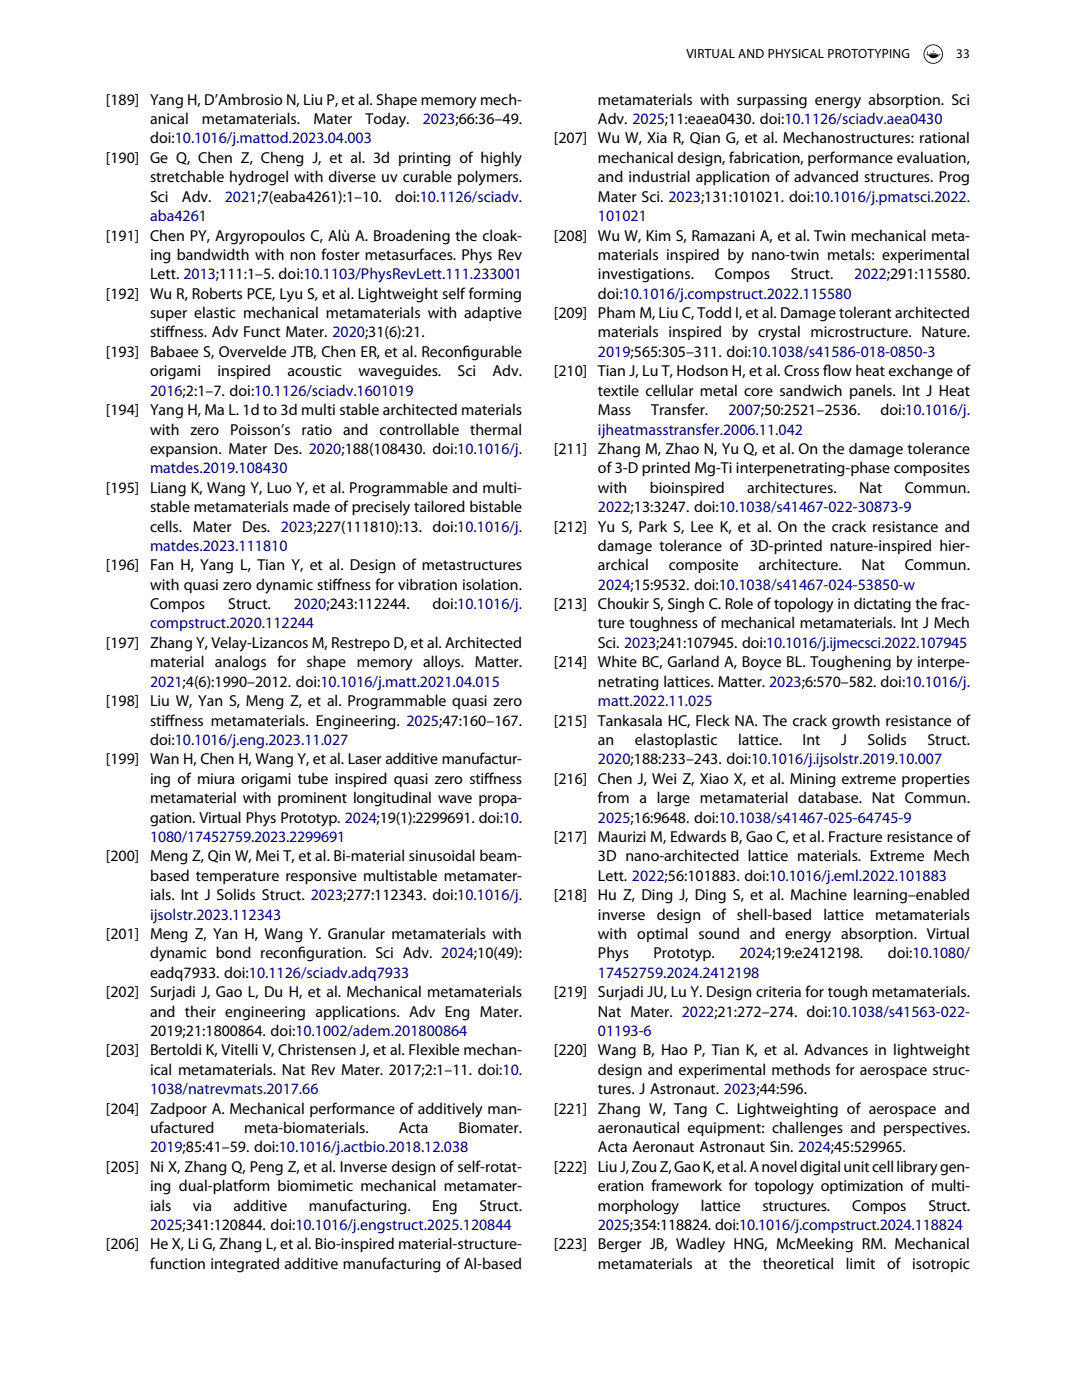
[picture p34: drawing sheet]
<svg xmlns="http://www.w3.org/2000/svg" width="215mm" height="280mm" viewBox="0 0 215 280" stroke-linecap="round" stroke-linejoin="round" font-family="sans-serif">
<defs><g id="words">
<g font-size="3.2">
<text x="21.2" y="20.9">[189] Yang H, D’Ambrosio N, Liu P, et al. Shape memory mech-</text>
<text x="119.5" y="20.9">metamaterials with surpassing energy absorption. Sci</text>
<text x="30" y="24.8">anical</text>
<text x="30" y="28.7">doi:10.1016/j.mattod.2023.04.003</text>
<text x="40.4" y="24.8">metamaterials.</text>
<text x="62.6" y="24.8">Mater</text>
<text x="73" y="24.8">Today.</text>
<text x="110.7" y="28.7">[207] Wu W, Xia R, Qian G, et al. Mechanostructures: rational</text>
<text x="119.5" y="24.8">Adv. 2025;11:eaea0430. doi:10.1126/sciadv.aea0430</text>
<text x="21.2" y="32.6">[190] Ge Q, Chen Z, Cheng J, et al. 3d printing of highly</text>
<text x="119.5" y="32.6">mechanical design, fabrication, performance evaluation,</text>
<text x="30" y="40.3">Sci</text>
<text x="30" y="36.5">stretchable hydrogel with diverse uv curable polymers.</text>
<text x="36.4" y="40.3">Adv.</text>
<text x="78.9" y="40.3">doi:10.1126/sciadv.</text>
<text x="119.5" y="40.3">Mater Sci. 2023;131:101021. doi:10.1016/j.pmatsci.2022.</text>
<text x="119.5" y="36.5">and industrial application of advanced structures. Prog</text>
<text x="21.2" y="48.1">[191] Chen PY, Argyropoulos C, Alù A. Broadening the cloak-</text>
<text x="30" y="52">ing bandwidth with non foster metasurfaces. Phys Rev</text>
<text x="110.7" y="48.1">[208] Wu W, Kim S, Ramazani A, et al. Twin mechanical meta-</text>
<text x="119.5" y="52">materials inspired by nano-twin metals: experimental</text>
<text x="21.2" y="59.7">[192] Wu R, Roberts PCE, Lyu S, et al. Lightweight self forming</text>
<text x="30" y="55.9">Lett. 2013;111:1–5. doi:10.1103/PhysRevLett.111.233001</text>
<text x="119.5" y="55.9">investigations.</text>
<text x="119.5" y="59.7">doi:10.1016/j.compstruct.2022.115580</text>
<text x="142.8" y="55.9">Compos</text>
<text x="158" y="55.9">Struct.</text>
<text x="30" y="63.6">super elastic mechanical metamaterials with adaptive</text>
<text x="110.7" y="63.6">[209] Pham M, Liu C, Todd I, et al. Damage tolerant architected</text>
<text x="21.2" y="71.4">[193] Babaee S, Overvelde JTB, Chen ER, et al. Reconf</text>
<text x="30" y="67.5">stif</text>
<text x="33" y="67.5">fness. Adv Funct Mater. 2020;31(6):21.</text>
<text x="92.4" y="71.4">igurable</text>
<text x="119.5" y="67.5">materials inspired by crystal microstructure. Nature.</text>
<text x="30" y="75.3">origami</text>
<text x="43.5" y="75.3">inspired</text>
<text x="57.4" y="75.3">acoustic</text>
<text x="71.6" y="75.3">waveguides.</text>
<text x="91.4" y="75.3">Sci</text>
<text x="98.4" y="75.3">Adv.</text>
<text x="110.7" y="75.3">[210] Tian J, Lu T, Hodson H, et al. Cross f</text>
<text x="164.5" y="75.3">low heat exchange of</text>
<text x="21.2" y="83">[194] Yang H, Ma L. 1d to 3d multi stable architected materials</text>
<text x="119.5" y="79.1">textile cellular metal core sandwich panels. Int J Heat</text>
<text x="119.5" y="83">Mass</text>
<text x="130.1" y="83">Transfer.</text>
<text x="176" y="83">doi:10.1016/j.</text>
<text x="30" y="86.9">with zero Poisson’s ratio and controllable thermal</text>
<text x="30" y="90.8">expansion. Mater Des. 2020;188(108430. doi:10.1016/j.</text>
<text x="110.7" y="90.8">[211] Zhang M, Zhao N, Yu Q, et al. On the damage tolerance</text>
<text x="119.5" y="94.7">of 3-D printed Mg-Ti interpenetrating-phase composites</text>
<text x="21.2" y="98.5">[195] Liang K, Wang Y, Luo Y, et al. Programmable and multi-</text>
<text x="119.5" y="98.5">with</text>
<text x="129.8" y="98.5">bioinspired</text>
<text x="149.3" y="98.5">architectures.</text>
<text x="171.7" y="98.5">Nat</text>
<text x="180.8" y="98.5">Commun.</text>
<text x="30" y="106.3">cells. Mater Des. 2023;227(111810):13. doi:10.1016/j.</text>
<text x="30" y="102.4">stable metamaterials made of precisely tailored bistable</text>
<text x="110.7" y="106.3">[212] Yu S, Park S, Lee K, et al. On the crack resistance and</text>
<text x="119.5" y="110.2">damage tolerance of 3D-printed nature-inspired hier-</text>
<text x="21.2" y="114.1">[196] Fan H, Yang L, Tian Y, et al. Design of metastructures</text>
<text x="30" y="117.9">with quasi zero dynamic stif</text>
<text x="66.5" y="117.9">fness for vibration isolation.</text>
<text x="119.5" y="114.1">archical</text>
<text x="133.6" y="114.1">composite</text>
<text x="151.6" y="114.1">architecture.</text>
<text x="172.2" y="114.1">Nat</text>
<text x="180.8" y="114.1">Commun.</text>
<text x="30" y="121.8">Compos</text>
<text x="45.6" y="121.8">Struct.</text>
<text x="86.4" y="121.8">doi:10.1016/j.</text>
<text x="110.7" y="121.8">[213] Choukir S, Singh C. Role of topology in dictating the frac-</text>
<text x="119.5" y="125.7">ture toughness of mechanical metamaterials. Int J Mech</text>
<text x="21.2" y="129.6">[197] Zhang Y, Velay-Lizancos M, Restrepo D, et al. Architected</text>
<text x="119.5" y="129.6">Sci. 2023;241:107945. doi:10.1016/j.ijmecsci.2022.107945</text>
<text x="30" y="133.5">material analogs for shape memory alloys. Matter.</text>
<text x="110.7" y="133.5">[214] White BC, Garland A, Boyce BL. Toughening by interpe-</text>
<text x="119.5" y="137.3">netrating lattices. Matter. 2023;6:570–582. doi:10.1016/j.</text>
<text x="21.2" y="141.2">[198] Liu W, Yan S, Meng Z, et al. Programmable quasi zero</text>
<text x="30" y="145.1">stif</text>
<text x="30" y="149">doi:10.1016/j.eng.2023.11.027</text>
<text x="33" y="145.1">fness metamaterials. Engineering. 2025;47:160–167.</text>
<text x="110.7" y="145.1">[215] Tankasala HC, Fleck NA. The crack growth resistance of</text>
<text x="119.5" y="149">an</text>
<text x="126.9" y="149">elastoplastic</text>
<text x="147.5" y="149">lattice.</text>
<text x="160.4" y="149">Int</text>
<text x="168.1" y="149">J</text>
<text x="173.3" y="149">Solids</text>
<text x="185.3" y="149">Struct.</text>
<text x="21.2" y="152.9">[199] Wan H, Chen H, Wang Y, et al. Laser additive manufactur-</text>
<text x="30" y="156.8">ing of miura origami tube inspired quasi zero stif</text>
<text x="30" y="160.6">metamaterial with prominent longitudinal wave propa-</text>
<text x="96.7" y="156.8">fness</text>
<text x="110.7" y="156.8">[216] Chen J, Wei Z, Xiao X, et al. Mining extreme properties</text>
<text x="119.5" y="160.6">from a large metamaterial database. Nat Commun.</text>
<text x="30" y="164.5">gation. Virtual Phys Prototyp. 2024;19(1):2299691. doi:10.</text>
<text x="21.2" y="172.3">[200] Meng Z, Qin W, Mei T, et al. Bi-material sinusoidal beam-</text>
<text x="110.7" y="168.4">[217] Maurizi M, Edwards B, Gao C, et al. Fracture resistance of</text>
<text x="119.5" y="172.3">3D nano-architected lattice materials. Extreme Mech</text>
<text x="30" y="176.2">based temperature responsive multistable metamater-</text>
<text x="119.5" y="176.2">Lett. 2022;56:101883. doi:10.1016/j.eml.2022.101883</text>
<text x="30" y="180">ials. Int J Solids Struct. 2023;277:112343. doi:10.1016/j.</text>
<text x="110.7" y="180">[218] Hu Z, Ding J, Ding S, et al. Machine learning–enabled</text>
<text x="119.5" y="183.9">inverse</text>
<text x="131.2" y="183.9">design of shell-based lattice metamaterials</text>
<text x="21.2" y="187.8">[201] Meng Z, Yan H, Wang Y. Granular metamaterials with</text>
<text x="30" y="191.7">dynamic bond reconf</text>
<text x="59.5" y="191.7">iguration. Sci Adv. 2024;10(49):</text>
<text x="119.5" y="187.8">with optimal sound and energy absorption. Virtual</text>
<text x="119.5" y="191.7">Phys</text>
<text x="130.6" y="191.7">Prototyp.</text>
<text x="177.4" y="191.7">doi:10.1080/</text>
<text x="30" y="195.6">eadq7933. doi:10.1126/sciadv.adq7933</text>
<text x="21.2" y="199.4">[202] Surjadi J, Gao L, Du H, et al. Mechanical metamaterials</text>
<text x="30" y="203.3">and their engineering applications. Adv Eng Mater.</text>
<text x="110.7" y="199.4">[219] Surjadi JU, Lu Y. Design criteria for tough metamaterials.</text>
<text x="119.5" y="203.3">Nat Mater. 2022;21:272–274. doi:10.1038/s41563-022-</text>
<text x="30" y="207.2">2019;21:1800864. doi:10.1002/adem.201800864</text>
<text x="21.2" y="211.1">[203] Bertoldi K, Vitelli V, Christensen J, et al. Flexible mechan-</text>
<text x="30" y="215">ical metamaterials. Nat Rev Mater. 2017;2:1–11. doi:10.</text>
<text x="110.7" y="211.1">[220] Wang B, Hao P, Tian K, et al. Advances in lightweight</text>
<text x="119.5" y="215">design and experimental methods for aerospace struc-</text>
<text x="119.5" y="218.8">tures. J Astronaut. 2023;44:596.</text>
<text x="21.2" y="222.7">[204] Zadpoor A. Mechanical performance of additively man-</text>
<text x="30" y="226.6">ufactured</text>
<text x="48.8" y="226.6">meta-biomaterials.</text>
<text x="79.7" y="226.6">Acta</text>
<text x="91.6" y="226.6">Biomater.</text>
<text x="110.7" y="222.7">[221] Zhang W, Tang C. Lightweighting of aerospace and</text>
<text x="119.5" y="226.6">aeronautical equipment: challenges and perspectives.</text>
<text x="119.5" y="230.5">Acta Aeronaut Astronaut Sin. 2024;45:529965.</text>
<text x="21.2" y="234.4">[205] Ni X, Zhang Q, Peng Z, et al. Inverse design of self-rotat-</text>
<text x="30" y="238.2">ing dual-platform biomimetic mechanical metamater-</text>
<text x="110.7" y="234.4">[222] LiuJ,ZouZ,GaoK,etal.Anoveldigitalunitcelllibrarygen-</text>
<text x="119.5" y="238.2">eration framework for topology optimization of multi-</text>
<text x="30" y="242.1">ials</text>
<text x="38.6" y="242.1">via</text>
<text x="46.7" y="242.1">additive</text>
<text x="61.7" y="242.1">manufacturing.</text>
<text x="86.4" y="242.1">Eng</text>
<text x="95.8" y="242.1">Struct.</text>
<text x="119.5" y="242.1">morphology</text>
<text x="140.1" y="242.1">lattice</text>
<text x="152.4" y="242.1">structures.</text>
<text x="170.3" y="242.1">Compos</text>
<text x="185.5" y="242.1">Struct.</text>
<text x="21.2" y="249.9">[206] He X, Li G, Zhang L, et al. Bio-inspired material-structure-</text>
<text x="110.7" y="249.9">[223] Berger JB, Wadley HNG, McMeeking RM. Mechanical</text>
<text x="30" y="253.8">function integrated additive manufacturing of Al-based</text>
<text x="119.5" y="253.8">metamaterials</text>
<text x="140.8" y="253.8">at</text>
<text x="145.7" y="253.8">the</text>
<text x="152.4" y="253.8">theoretical</text>
<text x="169" y="253.8">limit</text>
<text x="177.3" y="253.8">of isotropic</text>
</g>
<g font-size="3.2" fill="#010181">
<text x="84.5" y="24.8">2023;66:36–49.</text>
<text x="44.9" y="40.3">2021;7(eaba4261):1–10.</text>
<text x="30" y="44.2">aba4261</text>
<text x="119.5" y="44.2">101021</text>
<text x="170.7" y="55.9">2022;291:115580.</text>
<text x="119.5" y="71.4">2019;565:305–311. doi:10.1038/s41586-018-0850-3</text>
<text x="30" y="79.1">2016;2:1–7. doi:10.1126/sciadv.1601019</text>
<text x="145.5" y="83">2007;50:2521–2536.</text>
<text x="119.5" y="86.9">ijheatmasstransfer.2006.11.042</text>
<text x="30" y="94.7">matdes.2019.108430</text>
<text x="119.5" y="102.4">2022;13:3247. doi:10.1038/s41467-022-30873-9</text>
<text x="30" y="110.2">matdes.2023.111810</text>
<text x="119.5" y="117.9">2024;15:9532. doi:10.1038/s41467-024-53850-w</text>
<text x="30" y="125.7">compstruct.2020.112244</text>
<text x="58.7" y="121.8">2020;243:112244.</text>
<text x="30" y="137.3">2021;4(6):1990–2012. doi:10.1016/j.matt.2021.04.015</text>
<text x="119.5" y="141.2">matt.2022.11.025</text>
<text x="119.5" y="152.9">2020;188:233–243. doi:10.1016/j.ijsolstr.2019.10.007</text>
<text x="119.5" y="164.5">2025;16:9648. doi:10.1038/s41467-025-64745-9</text>
<text x="30" y="168.4">1080/17452759.2023.2299691</text>
<text x="30" y="183.9">ijsolstr.2023.112343</text>
<text x="147.7" y="191.7">2024;19:e2412198.</text>
<text x="119.5" y="195.6">17452759.2024.2412198</text>
<text x="119.5" y="207.2">01193-6</text>
<text x="30" y="218.8">1038/natrevmats.2017.66</text>
<text x="30" y="230.5">2019;85:41–59. doi:10.1016/j.actbio.2018.12.038</text>
<text x="30" y="246">2025;341:120844. doi:10.1016/j.engstruct.2025.120844</text>
<text x="119.5" y="246">2025;354:118824. doi:10.1016/j.compstruct.2024.118824</text>
</g>
<g font-size="2.6">
<text x="137.1" y="11.6">VIRTUAL AND PHYSICAL PROTOTYPING</text>
<text x="191.1" y="11.6">33</text>
</g>
</g></defs>
<g fill="#000">
<path d="M185.3 10.2v.5l-.1-.1zM185.9 10.6h1.2zM185.9 10.8h1.2zM186.5 10.2l.2-.1-.2 .4-.1-.1z"/>
<path d="M184.7 10.8a1.8 1.8 0 0 1 3.6 0 1.8 1.8 0 0 1-3.6 0zM184.5 10.8a1.95 1.95 0 0 0 3.9 0 1.95 1.95 0 0 0-3.9 0z"/>
<path d="M187.5 11l.3-.1-.5 .4zM185.1 10.9l.1 .1h.3a1.12 1.12 0 0 0 1.8 .3 .67 .67 0 0 0 .6-.5z"/>
</g>
<use href="#words"/>
</svg>
